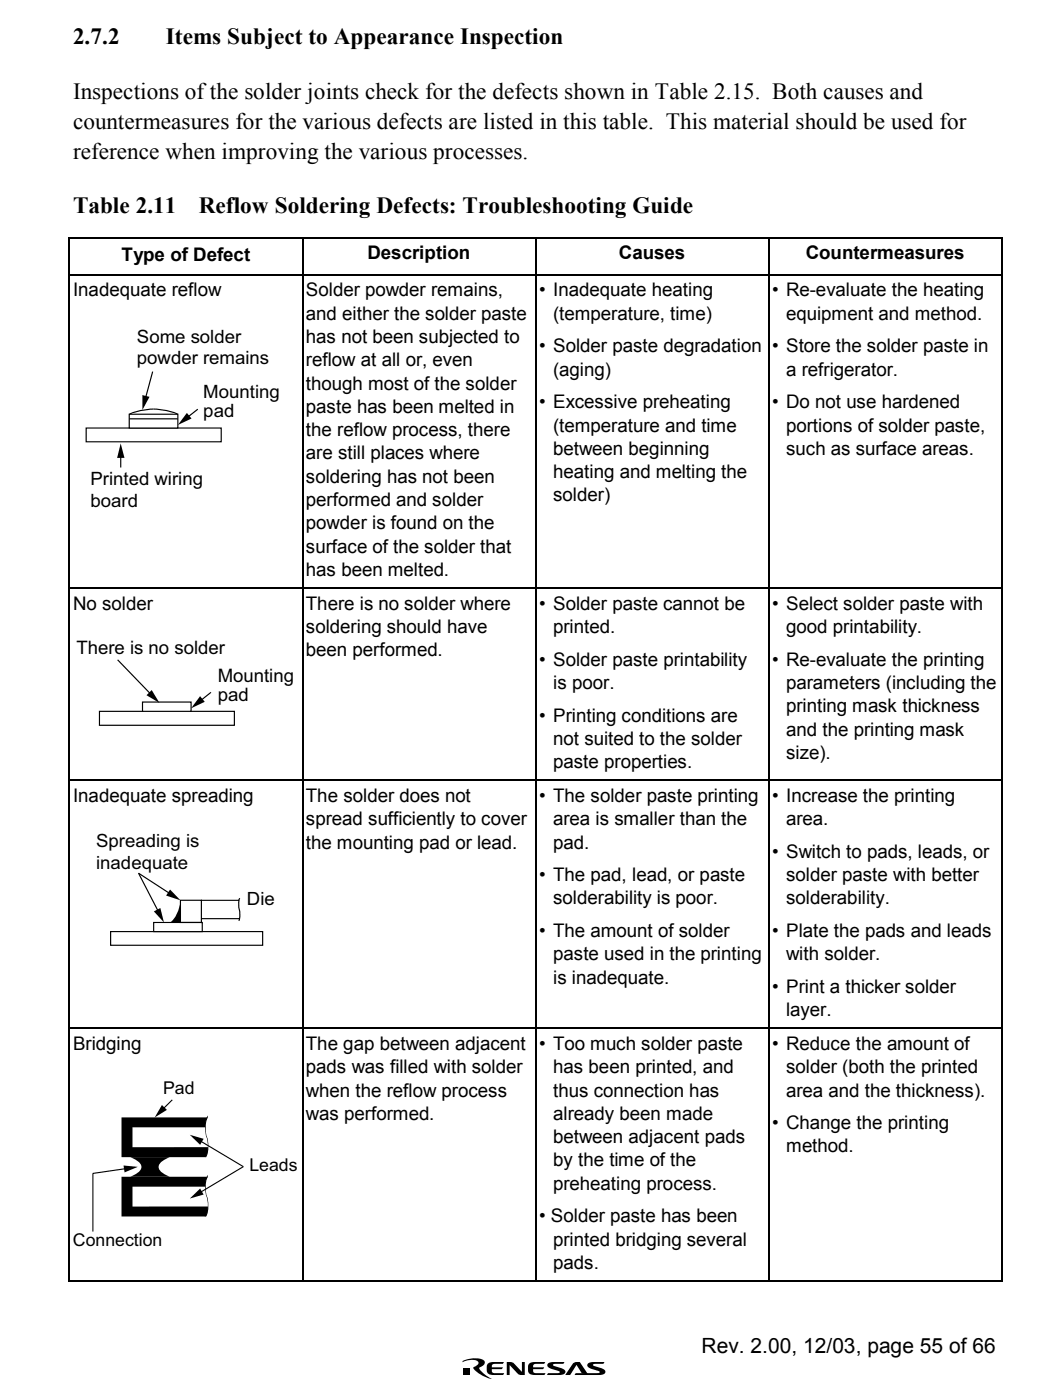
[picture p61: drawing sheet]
<svg xmlns="http://www.w3.org/2000/svg" width="160mm" height="212mm" viewBox="0 0 160 212" stroke-linecap="round" stroke-linejoin="round" font-family="sans-serif">
<defs><g id="words">
<g font-size="3.5">
<text x="11.1" y="6.6">2.7.2</text>
<text x="25.1" y="6.6">Items Subject to Appearance Inspection</text>
<text x="11.1" y="14.9">Inspections of the solder joints check for the defects shown in Table 2.15. Both causes and</text>
<text x="11.1" y="19.5">countermeasures for the various defects are listed in this table. This material should be used for</text>
<text x="11.1" y="24.1">reference when improving the various processes.</text>
<text x="11.1" y="32.2">Table 2.11</text>
<text x="30.1" y="32.2">Reflow Soldering Defects: Troubleshooting Guide</text>
</g>
<text font-size="3.2" x="106.2" y="204.8">Rev. 2.00, 12/03, page 55 of 66</text>
<g font-size="2.8">
<text x="18.4" y="39.6">Type of Defect</text>
<text x="55.6" y="39.3">Description</text>
<text x="93.7" y="39.3">Causes</text>
<text x="122" y="39.3">Countermeasures</text>
<text x="11.1" y="44.9">Inadequate reflow</text>
<text x="46.3" y="44.9">Solder powder remains,</text>
<text x="81.6" y="44.9">ï Inadequate heating</text>
<text x="116.9" y="44.9">ï Re-evaluate the heating</text>
<text x="20.7" y="51.9">Some solder</text>
<text x="46.3" y="48.4">and either the solder paste</text>
<text x="46.3" y="51.9">has not been subjected to</text>
<text x="81.6" y="53.4">ï Solder paste degradation</text>
<text x="83.7" y="48.4">(temperature, time)</text>
<text x="116.9" y="53.4">ï Store the solder paste in</text>
<text x="119" y="48.4">equipment and method.</text>
<text x="20.7" y="55.2">powder remains</text>
<text x="46.3" y="55.5">reflow at all or, even</text>
<text x="46.3" y="59">though most of the solder</text>
<text x="83.7" y="56.9">(aging)</text>
<text x="119" y="56.9">a refrigerator.</text>
<text x="30.8" y="60.3">Mounting</text>
<text x="30.8" y="63.1">pad</text>
<text x="46.3" y="62.5">paste has been melted in</text>
<text x="81.6" y="61.8">ï Excessive preheating</text>
<text x="83.7" y="65.3">(temperature and time</text>
<text x="116.9" y="61.8">ï Do not use hardened</text>
<text x="119" y="65.3">portions of solder paste,</text>
<text x="46.3" y="66.1">the reflow process, there</text>
<text x="46.3" y="69.6">are still places where</text>
<text x="83.7" y="68.9">between beginning</text>
<text x="119" y="68.9">such as surface areas.</text>
<text x="13.7" y="73.4">Printed wiring</text>
<text x="13.7" y="76.7">board</text>
<text x="46.3" y="73.1">soldering has not been</text>
<text x="46.3" y="76.6">performed and solder</text>
<text x="83.7" y="72.4">heating and melting the</text>
<text x="83.7" y="75.9">solder)</text>
<text x="46.3" y="80.2">powder is found on the</text>
<text x="46.3" y="83.7">surface of the solder that</text>
<text x="46.3" y="87.2">has been melted.</text>
<text x="11.1" y="92.3">No solder</text>
<text x="46.3" y="92.3">There is no solder where</text>
<text x="46.3" y="95.9">soldering should have</text>
<text x="81.6" y="92.3">ï Solder paste cannot be</text>
<text x="83.7" y="95.9">printed.</text>
<text x="116.9" y="92.3">ï Select solder paste with</text>
<text x="119" y="95.9">good printability.</text>
<text x="11.6" y="99.1">There is no solder</text>
<text x="46.3" y="99.4">been performed.</text>
<text x="81.6" y="100.8">ï Solder paste printability</text>
<text x="116.9" y="100.8">ï Re-evaluate the printing</text>
<text x="33" y="103.3">Mounting</text>
<text x="33" y="106.1">pad</text>
<text x="83.7" y="104.3">is poor.</text>
<text x="119" y="104.3">parameters (including the</text>
<text x="119" y="107.8">printing mask thickness</text>
<text x="81.6" y="109.3">ï Printing conditions are</text>
<text x="83.7" y="112.8">not suited to the solder</text>
<text x="119" y="111.4">and the printing mask</text>
<text x="83.7" y="116.3">paste properties.</text>
<text x="119" y="114.9">size).</text>
<text x="11.1" y="121.4">Inadequate spreading</text>
<text x="46.3" y="121.4">The solder does not</text>
<text x="46.3" y="124.9">spread sufficiently to cover</text>
<text x="81.6" y="121.4">ï The solder paste printing</text>
<text x="83.7" y="124.9">area is smaller than the</text>
<text x="116.9" y="121.4">ï Increase the printing</text>
<text x="119" y="124.9">area.</text>
<text x="14.6" y="128.3">Spreading is</text>
<text x="14.6" y="131.6">inadequate</text>
<text x="46.3" y="128.5">the mounting pad or lead.</text>
<text x="83.7" y="128.5">pad.</text>
<text x="116.9" y="129.9">ï Switch to pads, leads, or</text>
<text x="37.4" y="137.1">Die</text>
<text x="81.6" y="133.4">ï The pad, lead, or paste</text>
<text x="83.7" y="137">solderability is poor.</text>
<text x="119" y="133.4">solder paste with better</text>
<text x="119" y="137">solderability.</text>
<text x="81.6" y="141.9">ï The amount of solder</text>
<text x="116.9" y="141.9">ï Plate the pads and leads</text>
<text x="83.7" y="145.4">paste used in the printing</text>
<text x="83.7" y="148.9">is inadequate.</text>
<text x="119" y="145.4">with solder.</text>
<text x="116.9" y="150.3">ï Print a thicker solder</text>
<text x="119" y="153.9">layer.</text>
<text x="11.1" y="159">Bridging</text>
<text x="46.3" y="159">The gap between adjacent</text>
<text x="81.6" y="159">ï Too much solder paste</text>
<text x="116.9" y="159">ï Reduce the amount of</text>
<text x="46.3" y="162.5">pads was filled with solder</text>
<text x="46.3" y="166">when the reflow process</text>
<text x="83.7" y="162.5">has been printed, and</text>
<text x="83.7" y="166">thus connection has</text>
<text x="119" y="162.5">solder (both the printed</text>
<text x="119" y="166">area and the thickness).</text>
<text x="46.3" y="169.6">was performed.</text>
<text x="83.7" y="169.6">already been made</text>
<text x="83.7" y="173.1">between adjacent pads</text>
<text x="116.9" y="171">ï Change the printing</text>
<text x="83.7" y="176.6">by the time of the</text>
<text x="119" y="174.5">method.</text>
<text x="81.6" y="185.1">ï Solder paste has been</text>
<text x="83.7" y="180.2">preheating process.</text>
<text x="83.7" y="188.6">printed bridging several</text>
<text x="83.7" y="192.2">pads.</text>
</g>
<g font-size="2.7">
<text x="24.7" y="165.6">Pad</text>
<text x="37.8" y="177.3">Leads</text>
<text x="11.1" y="188.8">Connection</text>
</g>
</g></defs>
<g fill="#000">
<path d="M10.4 35.9h.2v.2h-.2zM45.7 35.9h.2v.2h-.2zM81 35.9h.1v.2h-.1zM116.3 35.9h.2v.2h-.2zM151.5 35.9h.2v.2h-.2zM70.2 207.2h1v.9h-1zM70.1 206.1a4 4 0 0 1 3.1-.2l.2 .3a.88 .88 0 0 1-.8 .9l-.1 .1a4.2 4.2 0 0 0 1.9 1.6 4.5 4.5 0 0 1-2.8-1.7l.2-.1a.77 .77 0 0 0 .6-.7 1.32 1.32 0 0 0-1.4-.3l-1 .3zM73.9 206.4l.8-.2h1.6l-.2 .3-1.5 .1-.2 .3v.2h1.7l-.2 .2h-1.5v.3l.3 .3h1.6l-.1 .3a5 5 0 0 1-2.3-.2 1.29 1.29 0 0 1 0-1.6zM76.7 206.2a1.19 1.19 0 0 1 1.1 .3l1.2 1.2v-1.5h.4v2a1.16 1.16 0 0 1-1.1-.2l-1.2-1.3v1.5h-.4zM80.2 206.4l.8-.2h1.5l-.1 .3-1.5 .1-.2 .3v.2h1.7l-.3 .2h-1.4v.3l.2 .3h1.7l-.2 .3a5 5 0 0 1-2.2-.2 1.29 1.29 0 0 1 0-1.6zM82.9 206.5l.5-.2 2.1-.1-.2 .3-1.6 .1v.2l.4 .1a2.1 2.1 0 0 1 1.5 .7l-.1 .3-.4 .3h-2.3l.2-.3h1.7v-.2l-.4-.1a2.09 2.09 0 0 1-1.4-.7zM86.8 206.4l1-.2 1.3 2-1-.3-.8-1.2-1 1.5h-.7z"/>
<path d="M87.1 208l3.7-.1v-.2l-.4-.1a2.09 2.09 0 0 1-1.5-.7l.1-.4 .4-.2 2.1-.1-.2 .3-1.5 .1v.2l.3 .1a2.1 2.1 0 0 1 1.5 .7v.3l-.5 .3h-4.1z"/>
</g>
<path d="M10.5 36.1v5.4M10.6 36h35.1M45.8 36.1v5.4M45.9 36h35.1M81.1 36.1v5.4M81.1 36h35.2M116.4 36.1v5.4M116.5 36h35M151.6 36.1v5.4" fill="none" stroke="#000" stroke-width=".17"/>
<path d="M13 64.8h20.5v2.1h-20.5z" fill="#fff"/>
<path d="M13 64.8h20.5v2.1h-20.5z" fill="none" stroke="#000" stroke-width=".17"/>
<path d="M19.6 62.7h7.3v2.1h-7.3z" fill="#fff"/>
<path d="M19.6 62.7h7.3v2.1h-7.3z" fill="none" stroke="#000" stroke-width=".17"/>
<path d="M19.6 62.7a10.2 10.2 0 0 1 3.6-.8z" fill="#fff"/>
<path d="M23.2 61.9l-.8 .1a9.4 9.4 0 0 0-2.8 .7" fill="none" stroke="#000" stroke-width=".17"/>
<path d="M23.2 61.9l.8 .1a9.4 9.4 0 0 1 2.9 .7z" fill="#fff"/>
<g fill="none" stroke="#000" stroke-width=".17">
<path d="M10.5 41.7v47.3M10.6 41.6h35.1M23.1 56.3l-1.3 5M45.8 41.7v47.3M45.9 41.6h35.1M81.1 41.7v47.3M81.1 41.6h35.2M116.4 41.7v47.3M116.5 41.6h35M151.6 41.7v47.3M18.3 68v2.8M19.6 63.4h7.3"/>
<path d="M23.2 61.9l.8 .1a9.4 9.4 0 0 1 2.9 .7M29.9 62l-2.3 1.8"/>
</g>
<path d="M10.4 41.5h.2v.2h-.2zM45.7 41.5h.2v.2h-.2zM81 41.5h.1v.2h-.1zM116.3 41.5h.2v.2h-.2zM151.5 41.5h.2v.2h-.2zM18.3 67.1l.5 2.2h-1.1zM21.6 59.8l1 .3-1 2zM28.3 62.5l.7 .9-2.1 .9z" fill="#000"/>
<path d="M15.1 107.7h20.4v2.1h-20.4z" fill="#fff"/>
<path d="M15.1 107.7h20.4v2.1h-20.4z" fill="none" stroke="#000" stroke-width=".18"/>
<path d="M21.6 106.3h7.3v1.4h-7.3z" fill="#fff"/>
<path d="M17.8 99.9l5.7 6M21.6 106.3h7.3v1.4h-7.3zM31.9 104.8l-2.3 1.9" fill="none" stroke="#000" stroke-width=".18"/>
<path d="M10.4 89h.2v.1h-.2zM45.7 89h.2v.1h-.2zM81 89h.1v.1h-.1zM116.3 89h.2v.1h-.2zM151.5 89h.2v.1h-.2zM23 104.5l1.1 1.9-1.9-1.1zM30.3 105.4l.7 .9-2.1 1z" fill="#000"/>
<path d="M10.5 89.1v29M10.6 89h35.1M45.8 89.1v29M45.9 89h35.1M81.1 89.1v29M81.1 89h35.2M116.4 89.1v29M116.5 89h35M151.6 89.1v29" fill="none" stroke="#000" stroke-width=".17"/>
<path d="M16.7 141.1h23.1v2h-23.1z" fill="#fff"/>
<path d="M16.7 141.1h23.1v2h-23.1z" fill="none" stroke="#000" stroke-width=".17"/>
<path d="M23.3 139.7h7.3v1.4h-7.3z" fill="#fff"/>
<g fill="none" stroke="#000" stroke-width=".17">
<path d="M10.5 118.2v37.4M10.6 118.1h35.1M45.8 118.2v37.4M45.9 118.1h35.1M81.1 118.2v37.4M81.1 118.1h35.2M116.4 118.2v37.4M116.5 118.1h35M151.6 118.2v37.4M23.3 139.7h7.3v1.4h-7.3zM26.6 135.9l-5.6-3.7 3 5.9M27.3 136.3h3.2v3.4h-3.2z"/>
<path d="M30.5 136.3h5.7M30.5 139.1h5.7M36.3 136l-.2 .7 .2 1.6-.1 1.1M20.1 176.8l-6 .9v8.8M26.1 166.5l-2.1 2.1M31.4 169.2a4.3 4.3 0 0 0 0 3.3 3.9 3.9 0 0 1-.3 2.7M31.4 178.2a4.3 4.3 0 0 0 0 3.3 3.9 3.9 0 0 1-.3 2.7"/>
</g>
<g fill="#000">
<path d="M10.4 118h.2v.2h-.2zM45.7 118h.2v.2h-.2zM81 118h.1v.2h-.1zM116.3 118h.2v.2h-.2zM151.5 118h.2v.2h-.2zM23.3 138l1-.5 .5 2.2zM25.7 134.7l1.6 1.6-2.2-.7zM27.3 136.4v3.3h-1.5a4.8 4.8 0 0 0 1.5-3.3zM18.7 176.5l2.2 .2-2 .8zM24.5 167.3l.8 .8-1.9 1.1zM19.7 175.2h6a3.5 3.5 0 0 0-1.6 1.1 1.09 1.09 0 0 0 .7 1.5l.9 .4h-6a3.5 3.5 0 0 0 1.6-1.1 1.09 1.09 0 0 0-.7-1.4zM18.4 169.2h13a4.3 4.3 0 0 0 0 3.3 3.9 3.9 0 0 1-.3 2.7h-12.7z"/>
<path d="M18.4 178.2h13a4.3 4.3 0 0 0 0 3.3 3.9 3.9 0 0 1-.3 2.7h-12.7z"/>
</g>
<g fill="#fff">
<path d="M20.1 170.7h10.9l.5 3h-11.4z"/>
<path d="M20.1 179.7h10.9l.5 3h-11.4z"/>
</g>
<path d="M10.4 155.6h.2v.2h-.2zM45.7 155.6h.2v.2h-.2zM81 155.6h.1v.2h-.1zM116.3 155.6h.2v.2h-.2zM151.5 155.6h.2v.2h-.2zM28.7 171.8l2.1 .6-.5 1zM28.7 181.5l1.6-1.5 .5 .9zM10.4 193.9h.2v.2h-.2zM45.7 193.9h.2v.2h-.2zM81 193.9h.1v.2h-.1zM116.3 193.9h.2v.2h-.2zM151.5 193.9h.2v.2h-.2z" fill="#000"/>
<g fill="none" stroke="#000" stroke-width=".17">
<path d="M10.5 155.8v38.1M10.6 155.7h35.1M45.8 155.8v38.1M45.9 155.7h35.1M81.1 155.8v38.1M81.1 155.7h35.2M116.4 155.8v38.1M116.5 155.7h35M151.6 155.8v38.1M29.4 172.2l7.4 4.5-7.4 4.4M10.6 194h35.1M45.9 194h35.1"/>
<path d="M81.1 194h35.2M116.5 194h35"/>
</g>
<use href="#words"/>
</svg>
